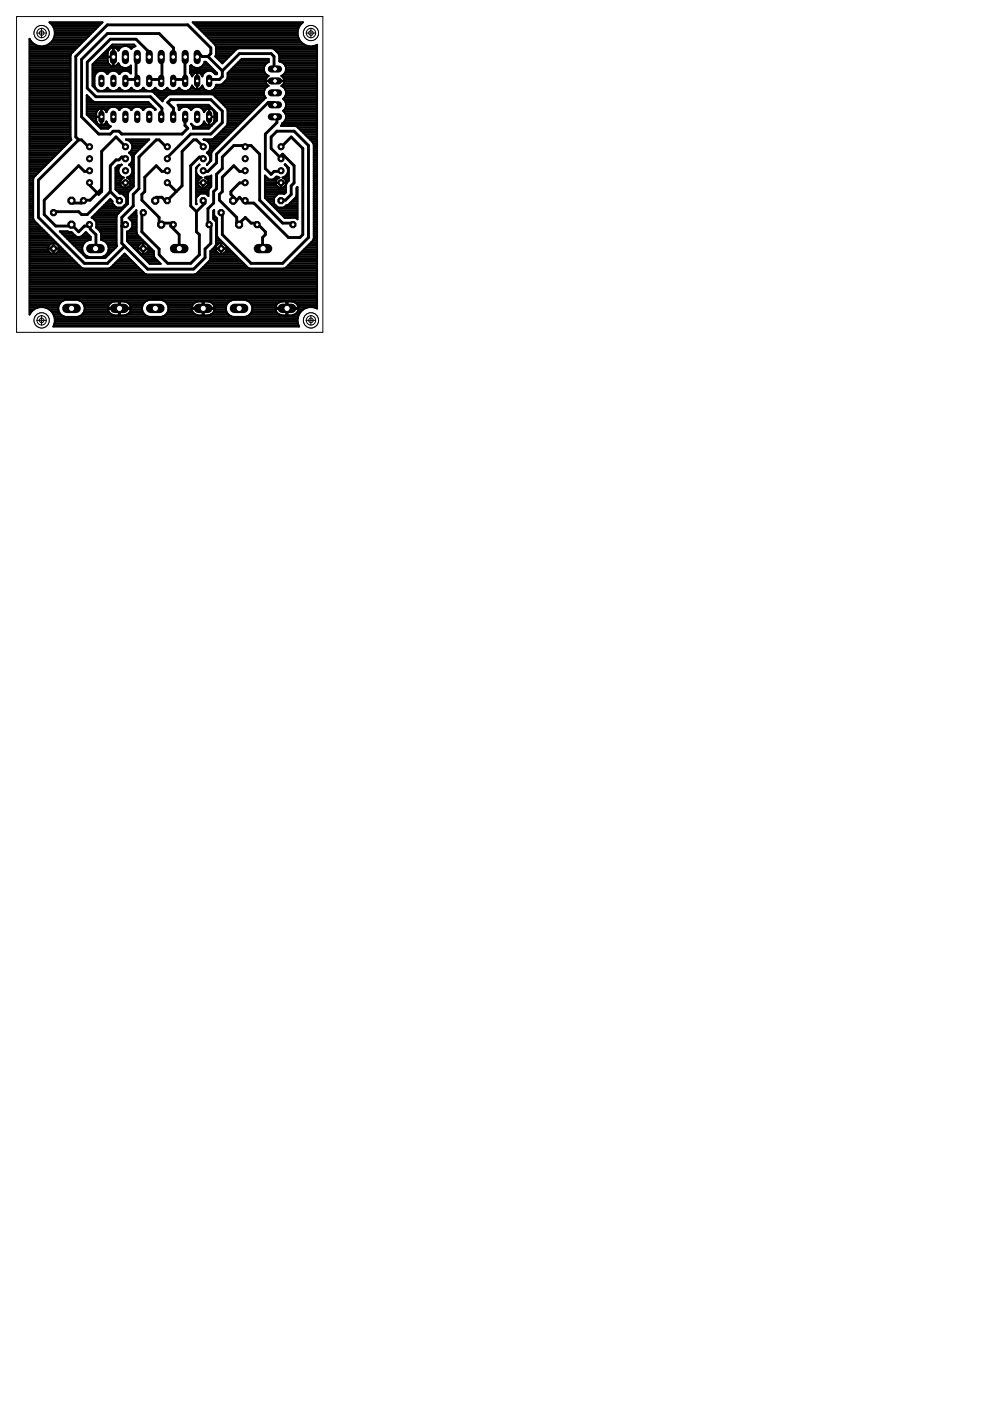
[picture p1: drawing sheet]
<svg xmlns="http://www.w3.org/2000/svg" width="210mm" height="297mm" viewBox="0 0 210 297" stroke-linecap="round" stroke-linejoin="round" font-family="sans-serif">
<g fill="none" stroke="#000" stroke-width=".61">
<path d="M28.9 16.8h-1.9l-.4 .4M28.9 16.8l.2 .4M29.1 12.1l-.2 .5v4.2M31.6 12.1l-.3-.1v-1.2l-2.4-2.5h-5.5l-4.9 4.9v5.5l1.8 1.8h11.6l2.4 2.4v1.9h-.1M34.2 12.1l.1 .5v4.2l-.1 .4-.5-.4h-1.8l-.3 .4M36.7 12.1l.1-1.9-3.1-3.1h-10.9l-5.5 5.5v12.2l3.6 3.6h2.5l.6-.6h1.2l.6 .6h12.8l1.2-1.2-.6-.6 .1-1.8M39.2 16.8h-2.4l-.1 .4M39.2 16.8l.1 .4M39.3 12.1l-.1 4.7M44.1 12l3 3M44.1 12h-1.2l-.6-.6-.6 .6 .1 .1M44.1 12l.6-.6v-1.2l-4.9-4.9h-17l-6.7 6.7v17l.6 .7"/>
<path d="M47.1 15v1.2l-.6 .6h-1.8l-.4 .4M58.3 14.6l-.2-.2v-2.4l-.6-.6h-6.7l-3.7 3.6M16.7 29.7h.6l1.2 1.2 .5 .2M16.7 29.7l-8.6 8.5v7.9l9.8 9.7h4.9l3.6-3.6M19 36.2l-1.1 .1-1.2-1.2-7.3 7.3v3.1l2.4 2.4h3.1l.3-.3 1.5 1.5 1.2-1.2h.6l.5-.3 .1 .9 1.2 1.2-.1 3M26.6 31.1l-2-2.1-3.1 3.1v8.5l-.6 .6-1.8-1.8v-.6l-.1-.1M26.6 33.7l-.2-.4h-.6l-.6 .6h-.6l-1.2 1.2v5.5M35.5 36.2l-1.2 .1-1.2-1.2-2.4 2.5v3l-.6 .6v1.2l3.6 3.7v1.2l.5 .3 .1-.3h1.9l.5 .3-.5 .3 1.8 1.8v3M35.5 31.1l-.6-.2-1.2-1.2h-.6l-3.6 3.6v6.7l-1.2 1.2v2.5l-2.5 2.4v5.5l.6 .6M35.5 38.7l1.9 1.9M36.7 24.8l.1-1.9-1.2-1.2 .6-.6h8.5l2.4 2.5v2.4l-2.4 2.4h-4.3l-4.8 4.9-.1 .4M43.1 31.1l-1.4-1.4h-.7l-2.4 2.4v7.3l-3.1 3.1-.6-.1-.6-.6h-1.2l-.6 .6 .4 .1"/>
<path d="M43.1 33.7l-.2-.4h-.6l-1.9 1.8v8.6l1.3 1.2M52 36.2l-1.2 .1-1.2-1.2-2.5 2.5v3l-.6 .6v1.2l3.7 3.7v1.2l.5 .3 .1-.3 1.2-1.2 1.2 1.2h1.2l.1 .3 .6 .3 1.2 1.2v.6l-.6 .7 .1 2.3M52 38.7l-1.2 .1-1.8 1.8v.6l1.2 1.2M58.3 22.2l-.2-.5h-1.2l-11 11v1.8l-1.8 1.8-1-.1M58.3 24.8h.4v1.2l-2.4 2.4v7.3l1.2 1.3 .6-.7h1.2l.3-.1M59.3 33.3l-1.8-1.8v-2.5l1.2-1.2h3.7l3 3.1v19.5l-5.5 5.4h-6.7l-6.1-6.1v-4.2l-.2-.4M59.3 33.3l.6-.6 2.5 2.4v3.7l-.7 .6v1.8l-1.2 1.2-.9 .1M59.3 33.3l.3 .4M59.6 31.1l2.1-2.1 2.5 2.5v18.2l-.6 .7h-2.4l-7.4-7.3h-1.8v-.6l-.6-.1-.6-.6-.6 .6M21.5 40l-2.4 2.4h-1.2l-.6 .7h-1.8l-.3-.6M23.4 40.6l1.9 1.9M23.4 40.6l-4.9 4.9h-1.2l-.6-.6h-4.9l-.5 .2"/>
<path d="M26.6 47.6l-.2-.3-.6 .6M41.7 44.9v4.2l.6 .6v4.3l-1.9 1.8h-4.8l-1.9-1.8v-1.2l-3.6-3.7v-3.6l.3-.4M43.1 42.5l.4 .6-1.8 1.8M50.2 42.4l-.6 .7-.2-.6M62.1 47.6l-.4-.3h-1.8l-4.8-4.9v-9.7l-1.9-1.8h-1.2v.2l-.6-.2h-1.8l-2.5 2.4v2.4l-1.2 1.3v3l-.6 .6v2.5l-1.2 1.2v3l.6 .6v3.7l-1.2 1.2v1.8l-2.5 2.5h-9.7l-4.9-4.9"/>
</g>
<g fill="none" stroke="#000" stroke-width=".42">
<path d="M6.3 15h8.6M6.3 9.8h10.4M6.3 9.4h1.1M6.3 19.9h8.6M6.3 19.5h8.6M6.3 19.2h8.6M6.3 18.8h8.6M6.3 18.4h8.6M6.3 18.1h8.6M6.3 17.7h8.6M6.3 17.3h8.6M6.3 16.9h8.6"/>
<path d="M6.3 16.6h8.6M6.3 16.2h8.6M6.3 15.8h8.6M6.3 15.4h8.6M6.3 14.7h8.6M6.3 14.3h8.6M6.3 13.9h8.6M6.3 13.5h8.6M6.3 13.2h8.6M6.3 12.8h8.6M6.3 12.4h8.6M6.3 12.1h8.6"/>
<path d="M6.3 11.7h8.7M6.3 11.3h8.9M6.3 10.9h9.2M6.3 10.6h9.6M6.3 10.2h10M6.3 9.1h.6M6.3 8.7h.2M6.3 8.3h.1M8.4 9.8a2.87 2.87 0 0 1-2.1-1.6v58.5a2.82 2.82 0 0 1 3.8-1.3 2.82 2.82 0 0 1 1.2 3.8h52.1a2.82 2.82 0 0 1 .5-3.3 2.82 2.82 0 0 1 3.3-.5v-55.9l-.9 .3M9.2 9.8a2.85 2.85 0 0 0 2.4-2.1 2.85 2.85 0 0 0-1.1-3h11.2l-6.6 6.6-.2 .4v17.6M10.2 9.4h6.8M10.7 9.1h6.7"/>
<path d="M10.7 5h10.8M11.1 8.7h6.7M11.1 5.3h10M11.3 8.3h6.9M11.3 5.7h9.5M11.5 7.9h7M11.5 6.1h8.9M11.6 7.6h7.3M11.6 6.4h8.4M11.6 7.2h7.7M11.6 6.8h8M19.6 15h1.5"/>
<path d="M19.6 18.1h.4M19.6 17.7h.4M19.6 17.3h.4M19.6 16.9h.4M19.6 16.6h.4M19.6 16.2h.4M19.6 15.8h.6M19.6 15.4h.9M19.6 14.7h8.1M19.6 14.3h6.4M19.6 13.9h3.9M19.7 13.5h3.4"/>
<path d="M19.8 18.4h.4M20.1 13.2h2.8M20.2 18.8h.2M20.5 12.8h2.3M20.6 19.2h.3M20.8 12.4h2M21.2 12.1h2.8M21.6 11.7h1.2M21.9 15h1.8M22 11.3h.8M22.1 19.2h1.4M22.4 10.9h.5"/>
<path d="M22.5 15.4h.5M22.6 18.8h.3M22.7 10.6h.4M22.8 15.7a1.5 1.5 0 0 0-1.6-.7 1.5 1.5 0 0 0-1.2 1.2v1.9a1.51 1.51 0 0 0 1.2 1.2 1.51 1.51 0 0 0 1.6-.7 1.49 1.49 0 0 0 2.5 0 1.49 1.49 0 0 0 2.6 0 1.48 1.48 0 0 0 2.5 0M22.8 15.7a1.5 1.5 0 0 1 2.5 0M22.8 15.7h.1M23.1 10.2h.5M23.5 9.8h2.6M23.6 10.2l-.7 .7-.1 1.1h1.3v-1.9l.4 .1M23.9 14.1l-.7-.3a1.61 1.61 0 0 1-.4-1.7h1.3v2a1.14 1.14 0 0 0 1-.7 1.56 1.56 0 0 0 2.6 .5v1.7a1.49 1.49 0 0 0-2.4 .1M23.9 14.1h.1M23.9 10.1l-.3 .1"/>
<path d="M23.9 10.1h.1M24 10.1v4M24 13.9h.1M24 13.5h.1M24 13.2h.1M24 12.8h.1M24 12.4h.1M24 11.7h.1M24 11.3h.1M24 10.9h.1M24 10.6h.1M24 10.2h.1"/>
<path d="M24.4 15h1.8M24.5 10.2h1M24.5 10.2l.6 .5a1.57 1.57 0 0 1 2.8-.3l.3-.4 .5-.2-.3-.4h-4.6l-4.2 4.3v4.5l1.2 1.2h11.3l.4 .2 2 1.9 .1-.4 .9-.9 .4-.2h9l.7 .5M24.6 13.9h.8M24.6 19.2h1.4M25 10.6h.2M25 13.5h.2M25.1 15.4h.5M25.1 18.8h.4M25.3 15.7h.1M26.9 15h.8M27.1 9.8h1.5"/>
<path d="M27.2 19.2h1.3M27.2 14.3h.5M27.6 15.4h.1M27.7 10.2h.3M27.7 18.8h.3M27.7 13.9h.1M29.7 19.2h1.4M30.2 18.8h.3M30.4 18.6h.1M30.4 18.6a1.51 1.51 0 0 0 2.5 0M32.2 19.2h1.4M32.5 19.5h23.5"/>
<path d="M32.7 18.8h.4M32.9 19.9h23.1M32.9 18.6h.1M34.8 19.2h1.4M35.3 18.8h.3M37.3 19.2h1.4M37.8 18.8h.4M39.8 19.2h4M40.3 15h3.7M40.3 15.4h1.2M40.3 14.7h4.9M40.3 14.3h.9"/>
<path d="M40.4 18.8h.9M40.4 13.9h.3M40.6 15.8h.3M40.6 18.4h.3M40.7 16.2l-.4-.7v-1.5l.2-.2a1.58 1.58 0 0 0 1.7 .6 1.58 1.58 0 0 0 1.2-1.3h.2l2.4 2.4v.2h-.4a1.48 1.48 0 0 0-1.5-.7 1.48 1.48 0 0 0-1.2 1.2M40.7 16.2a1.13 1.13 0 0 1 1.1-.8 1.13 1.13 0 0 1 1.1 .8M40.7 16.2h.1M40.9 18.4l-.2-.3a1.49 1.49 0 0 1-1.2 1.2 1.49 1.49 0 0 1-1.5-.7 1.49 1.49 0 0 1-2.5 0 1.5 1.5 0 0 1-2.6 0M41.1 5h22.9M41.4 5.3h22.2M41.8 15.4v3.5M41.8 17.2h.1"/>
<path d="M41.8 18.8h.1M41.8 18.4h.1M41.8 18.1h.1M41.8 17.7h.1M41.8 17.3h.1M41.8 16.9h.1M41.8 16.6h.1M41.8 16.2h.1M41.8 15.8h.1M41.8 15.4h.1M41.8 5.7h21.6M42.1 15.4h1.2"/>
<path d="M42.2 6.1h21M42.3 18.8h.9M42.4 14.3h2.4M42.6 6.4h20.5M42.7 15.8h.3M42.7 18.4h.3M42.9 16.2h.1M42.9 13.9h1.6M42.9 6.8h20.2M43.2 13.5h.9M43.3 7.2h19.8M43.4 13.2h.3"/>
<path d="M43.7 7.6h19.4M44.1 7.9h19.1M44.4 8.3h19M44.7 15h.9M44.8 8.7h18.8M44.9 19.2h11.1M45.2 9.1h18.8M45.4 15.4h.6M45.4 18.8h10.8M45.6 9.4h18.9M45.7 18.4h10.9M45.7 12.1h2.8"/>
<path d="M45.8 9.8h21.4M45.8 11.7h3.1M45.8 18.1h10.9M45.8 11.3h3.5M45.8 10.9h3.8M45.8 10.6h4.2M45.8 10.2h21.4M46.1 12.4h2.1M46.5 12.8h1.3M46.9 13.2h.5M47.3 17.7h9.1M47.6 17.3h8.7"/>
<path d="M48 16.9h8.3M48.2 16.6h8.3M48.3 16.2h8.5M48.3 15.8h8.2M48.3 15.4h7.9M48.7 15h7.3M49.1 14.7h6.9M49.4 14.3h6.6M49.8 13.9h6.3M50.2 13.5h6.2M50.5 13.2h6.4M50.9 12.8h6.1"/>
<path d="M56 14.3l.2-.6 .8-.6v-.6h-5.8l-2.9 3v1l-.2 .4-.9 .9-.4 .2h-1a1.48 1.48 0 0 1-1.4 1.3 1.48 1.48 0 0 1-1.5-1.2 1.12 1.12 0 0 1-.9 .8 1.12 1.12 0 0 1-1.1-.5M56 14.3a1.52 1.52 0 0 0 1 1.8 1.14 1.14 0 0 0-.7 1h2l-2 .1M56.3 17.3l.2 .5 .5 .4a1.56 1.56 0 0 0-.7 2.5l-11.3 11.4-.2 .4v1.6l-.9 .8M56.3 17.2v.1M58.3 10.6h8.9M58.6 10.9h8.6M59 11.3h8.2M59.2 11.7h8M59.2 12.8h8M59.2 12.4h8M59.2 12.1h8M59.7 13.2h7.5"/>
<path d="M59.8 16.2h7.4M59.9 18.1h7.3M60 18.4h7.2M60.1 16.6h7.1M60.1 15.8h7.1M60.2 17.7h7M60.2 13.5h7M60.3 16.9h6.9M60.3 17.2v.1M60.3 17.3l-.2 .5-.5 .4 .8 .6M60.3 17.3h6.9M60.4 18.8a1.56 1.56 0 0 1-.4 2.2l.6 .9v.6"/>
<path d="M60.4 18.8h6.8M60.4 15.4h6.8M60.5 13.9h6.7M60.6 19.2h6.6M60.6 15h6.6M60.6 14.3a1.57 1.57 0 0 1-1 1.8l.5 .4 .2 .6-1.9 .1h1.9M60.6 19.9h6.6M60.6 19.5h6.6M60.6 14.7h6.6M60.6 14.3h6.6M65.6 9.8a2.84 2.84 0 0 1-2.4-2.1 2.84 2.84 0 0 1 1-3h-23.3l4.7 4.8 .2 .4v1.7l-.1 .4 1.4 1.4 3.1-3 .4-.2h7.1a2.25 2.25 0 0 1 1.5 2.8 1.62 1.62 0 0 1 1.4 1.3M6.3 29.7h8.8"/>
<path d="M6.3 39.8h.7M6.3 39.4h.7M6.3 39h.7M6.3 38.7h.7M6.3 38.3h.7M6.3 37.9h.8M6.3 37.5h.9M6.3 37.1h1.3M6.3 36.8h1.7M6.3 36.4h2.1M6.3 36h2.4M6.3 35.6h2.8"/>
<path d="M6.3 35.3h3.2M6.3 34.9h3.5M6.3 34.5h3.9M6.3 34.1h4.3M6.3 33.8h4.7M6.3 33.4h5M6.3 33h5.4M6.3 32.7h5.8M6.3 32.3h6.2M6.3 31.9h6.5M6.3 31.5h6.9M6.3 31.2h7.3"/>
<path d="M6.3 30.8h7.7M6.3 30.4h8.1M6.3 30h8.4M6.3 29.3h8.7M6.3 28.9h8.6M6.3 28.5h8.6M6.3 28.2h8.6M6.3 27.8h8.6M6.3 27.4h8.6M6.3 27h8.6M6.3 26.7h8.6M6.3 26.3h8.6"/>
<path d="M6.3 25.9h8.6M6.3 25.5h8.6M6.3 25.2h8.6M6.3 24.8h8.6M6.3 24.4h8.6M6.3 24h8.6M6.3 23.7h8.6M6.3 23.3h8.6M6.3 22.9h8.6M6.3 22.5h8.6M6.3 22.2h8.6M6.3 21.8h8.6"/>
<path d="M6.3 21.4h8.6M6.3 21h8.6M6.3 20.7h8.6M6.3 20.3h8.6M14.9 29.3l.2 .3M15.1 29.6l-7.9 7.9-.2 .5v8.3l.2 .4 10.1 10.1 .4 .2M18.4 24h2M18.4 23.7h2.1M18.4 23.3h2.3M18.4 22.9h4.8M18.4 22.5h14M18.4 22.2h13.6"/>
<path d="M18.4 21.8h13.2M18.4 21.4h1.3M18.4 21h.9M18.4 20.7h.5M18.4 20.3h.1M18.5 24.4h1.9M18.9 24.8h1.5M19.3 25.2h1.1M19.6 25.5h.8M20 25.9h.5M20.4 24.8h1.1M20.4 25.5l.4 .8"/>
<path d="M20.4 26.3h.4M20.8 26.3a1.17 1.17 0 0 0 1.4 0M20.8 26.7h2.4M21.1 27h2.1M21.5 23v3.5M21.5 26.3h.1M21.5 25.9h.1M21.5 25.5h.1M21.5 25.2h.1M21.5 24.8h.1M21.5 24.4h.1M21.5 24h.1"/>
<path d="M21.5 23.7h.1M21.5 23.3h.1M22.2 26.3h.6M22.3 23.3h.5M22.5 25.9h.1M22.5 23.7h.1M22.8 23.3l-.2 .5a1.11 1.11 0 0 0-1.2-.8 1.11 1.11 0 0 0-1 1v1.5M22.8 23.3a1.51 1.51 0 0 1 2.5 0M22.8 26.3l-.2-.6-.4 .6M24.5 39.8h1.6M24.5 39.4h1.2M24.5 39h1"/>
<path d="M24.5 38.7h1M24.5 38.3h1.1M24.5 37.9h1.3M24.5 37.5h1.4M24.5 37.1h.9M24.5 36.8h.7M24.5 36.4h.6M24.5 36h.6M24.5 35.6h.7M24.8 35.3h.6M24.9 22.9h.8M25.3 23.3h.1"/>
<path d="M25.3 23.3a1.51 1.51 0 0 1 2.5 0M25.5 38.7h2.2M25.5 38.7v.3M25.5 39l.2 .5 .4 .3M25.7 34.9a1.5 1.5 0 0 0-.6 1.6 1.5 1.5 0 0 0 1.2 1.2l-.5 .2M25.7 34.9h.1M25.7 34.9l-.6 .1-.6 .6v4.6l.9 .9h.5l.9 .8v1.3M25.8 37.9l-.3 .8M26.1 39.8h.9M26.6 38.7v1.2M26.6 39.8h.1M26.6 39.4h.1"/>
<path d="M26.6 39h.1M26.9 29.7l.5 .2 .4 .4 .2 .5M27 39.8h1.1M27.2 37.5h1.2M27.3 37.9l.4 .8M27.3 37.9h1.1M27.4 32.4a1.51 1.51 0 0 1 0 2.5M27.4 34.9a1.49 1.49 0 0 1 .7 1.6 1.49 1.49 0 0 1-1.2 1.2l.4 .2M27.4 32.4h.1M27.4 34.9h1M27.5 22.9h.7M27.5 39.4h.9"/>
<path d="M27.5 32.3h1.4M27.6 30h3.6M27.6 38.3h.8M27.6 32.7h.9M27.7 39l-.3 .5-.4 .3M27.7 39h.7M27.7 38.7v.3M27.7 38.7h.7M27.7 37.1h.7M27.7 35.3h.7M27.8 34.5h.6M27.8 23.3h.1"/>
<path d="M27.9 31.9h1.4M27.9 23.3a1.49 1.49 0 0 1 2.5 0M27.9 30.4h2.9M27.9 33h.5M27.9 36.8h.5M27.9 35.6h.5M28 34.1h.4M28 31.5h1.7M28 30.8h2.4M28 30.8v.6l-.2 .6-.4 .4M28 36.4h.4M28 36h.4"/>
<path d="M28 33.8h.4M28 33.4h.4M28 31.2h2M28.5 32.7l-.1 .4v6.4l-1.1 1.1-.2 .4v2.2l-2.2 2.3-.2 .4v5.9l.1 .4-2.5 2.5h-3.9l-5.7-5.7 2.5 .2 .8 .9 .4 .1M30 22.9h.8M30.4 23.3h.1M30.4 23.3a1.51 1.51 0 0 1 2.5 0M31.5 29.7l-4.8-.2h4.9l-3.1 3.2M32.5 22.9h.2M32.9 23.3h.1M32.9 23.3l.1-.1-1.5-1.6h-11.4l-.4-.1-1.3-1.3v4.1l3 3h1.5l.6-.5-.7-.5M33.3 20.3h2.1"/>
<path d="M33.7 20.7h1.3M34 21h.7M34.4 21.4h.1M37.8 22.5h6.7M37.9 22.9h.5M38 23.3l-.3-1.1h6.5l1.8 1.8v1.5M38 23.3h.1M38 23.3a1.51 1.51 0 0 1 2.5 0M40.2 22.9h.7M40.5 26.3h.1M40.5 23.3h.1M40.5 26.3l.5 .4"/>
<path d="M40.6 23.3a1.51 1.51 0 0 1 2.5 0M40.8 26.7h.2M40.9 27h3.6M41.6 39.8h1M41.6 39.4h.6M41.6 39h.4M41.6 38.7h.4M41.6 38.3h.5M41.6 37.9h.7M41.6 37.5h.8M41.6 37.1h.3M41.6 36.8h.1"/>
<path d="M41.6 36.4h.1M41.6 36h.1M41.6 35.6h.1M41.9 35.3h.1M42 38.7h2.2M42 38.7a1.14 1.14 0 0 0 1.5 1.1M42.2 34.9a1.49 1.49 0 0 0-.6 1.6 1.49 1.49 0 0 0 1.2 1.2l-.4 .2M42.2 34.9h.1M42.2 34.9l-.6 .7 .1 7.7-.1-.1M42.4 37.9l-.4 .8M42.7 26.7h2.2M42.7 22.9h2.2"/>
<path d="M43 26.3h.6M43.1 23.3l.2 .5a1.13 1.13 0 0 1 1.2-.8 1.13 1.13 0 0 1 1 1v1.5M43.1 26.3l.2-.6 .3 .6M43.1 26.3a1.48 1.48 0 0 1-2.1 .4M43.1 23.3h.5M43.1 38.7v1.2M43.1 39.8h.1M43.1 39.4h.1M43.1 39h.1M43.2 25.9h.1M43.2 23.7h.1M43.4 29.7a1.48 1.48 0 0 1 1.2 1.1 1.48 1.48 0 0 1-.7 1.6"/>
<path d="M43.5 39.8h1.1M43.6 26.3l.7 .2 .8-.2M43.7 37.5h1.1M43.8 37.9h1M43.9 32.4a1.47 1.47 0 0 1 0 2.5M43.9 32.4h.1M43.9 34.9v.1M43.9 34.9h.1M44 39.4h.8M44 32.3h.9M44.1 30h2.9M44.1 38.3h.7"/>
<path d="M44.2 39h.6M44.2 32.7h.6M44.2 38.7l-.2-.6-.6-.4 1.4-.5v2.3l-.6 .9v1.2l-.5-.5h-1.2l-.9 .8v1.3M44.2 38.7l-.2 .6-.5 .5M44.2 38.7h.6M44.3 34.5h.1M44.3 23v3.5M44.3 24.8h1.2M44.3 31.9h.8M44.3 26.3h.1M44.3 25.9h.1M44.3 25.5h.1"/>
<path d="M44.3 25.2h.1M44.3 24.8h.1M44.3 24.4h.1M44.3 24h.1M44.3 23.7h.1M44.3 23.3h.1M44.4 30.4h2.2M44.4 33h.4M44.5 34.1h.2M44.5 31.5h1M44.5 30.8h1.7M44.6 33.8h.2"/>
<path d="M44.6 33.4h.2M44.6 31.2h1.3M45.1 26.3h.2M45.1 23.3h.2M45.4 25.9h.2M45.4 23.7h.3M45.4 29.3h2.4M45.4 20.3h10.7M45.5 25.5l-.4 .8M45.5 25.5h.5M45.5 25.2h.5M45.5 24.8h.5"/>
<path d="M45.5 24.4h.5M45.5 24h.5M45.6 29.1l-.7 .4h-1.8l4.3 .2M45.6 20.5h.1M45.6 29.1h.1M45.6 20.5l2.2 2.1M45.8 28.9h2.3M45.8 20.7h10.5M46 25.5l-1.8 1.8h-3.3l-.1-.7-.3-.3M46.2 28.5h2.3M46.2 21h9.8M46.5 28.2h2.4"/>
<path d="M46.6 21.4h9M46.9 27.8h2.4M46.9 21.8h8.3M47.3 27.4h2.3M47.3 22.2h7.6M47.7 27h2.3M47.7 22.5h6.8M47.8 22.6h.1M47.8 22.6l.3 .3M48 26.7h2.4M48.1 22.9h6M48.1 22.9l.2 .4v2.9l-.2 .4-2.5 2.5"/>
<path d="M48.2 26.3h2.5M48.2 23.3h5.5M48.3 25.9h2.8M48.3 25.5h3.2M48.3 25.2h3.6M48.3 24.8h3.9M48.3 24.4h4.3M48.3 24h4.7M48.3 23.7h5.1M56.2 39.8h2.9M56.2 39.4h2.5M56.2 39h2.3"/>
<path d="M56.2 38.7h2.3M56.2 38.3h2.3M56.2 37.9h.7M56.2 37.5h.3M56.9 37.9l-.7-.7v4.8l4.2 4.2 2.3-.1 .4 .4v-6.9l-.2 .3v1.5a5.7 5.7 0 0 1-2.2 2.2l-.5 .4h-1.2l-.9-.8M56.9 37.9l.4 .2 .8-.2M58.1 37.9h.7M58.5 38.7h2.2M58.5 38.7v.3M58.5 39l.2 .5 .4 .3M58.5 37.5h.4M58.8 37.9l-.3 .8"/>
<path d="M58.8 37.9l.5-.2-.7-.2-.5 .4M59.1 39.8h.9M59.6 38.7v1.2M59.6 39.8h.1M59.6 39.4h.1M59.6 39h.1M59.6 26.7h7.6M59.8 26.3h7.4M59.8 26.2l-.2 .5h3l.4 .2 3.4 3.3 .1 .4v20l-.1 .4M59.8 26.2h.1M60 39.8h.6M60.1 21h7.1"/>
<path d="M60.2 25.9h7M60.2 23.7h7M60.2 37.5h1M60.2 23.3h7M60.3 37.9l.4 .8M60.3 37.9h.9M60.3 20.7h6.9M60.4 34.9l.8 .7v2.7l-.6 .9v1.6l-.3 .3h-1.3l-.9 .8v1.3M60.4 34.9h-.1a1.48 1.48 0 0 1 .8 1.6 1.48 1.48 0 0 1-1.2 1.2l.4 .2M60.4 34.9h.2M60.4 21.4h6.8M60.5 25.5h6.7"/>
<path d="M60.5 24h6.7M60.5 39.4h.1M60.5 22.9h6.7M60.5 20.3h6.7M60.6 38.3h.6M60.6 21.8h6.6M60.6 25.2h6.6M60.6 24.4h6.6M60.6 22.5l-.2 .6-.4 .4a1.57 1.57 0 0 1-.2 2.7M60.6 39h.1M60.6 24.8h6.6M60.6 22.5h6.6"/>
<path d="M60.6 22.2h6.6M60.7 39l-.3 .5-.4 .3M60.7 38.7v.3M60.7 38.7h.2M60.7 37.1h.5M60.7 35.3h.2M60.9 36.8h.3M60.9 35.6h.3M61 36.4h.2M61 36h.2M63 39.8h.1M63.2 27h4"/>
<path d="M63.5 27.4h3.7M63.9 27.8h3.3M64.3 28.2h2.9M64.7 28.5h2.5M65 28.9h2.2M65.4 29.3h1.8M65.8 29.7h1.4M66.1 30h1.1M66.4 30.4h.8M66.5 39.8h.7M66.5 39.4h.7M66.5 39h.7"/>
<path d="M66.5 38.7h.7M66.5 38.3h.7M66.5 37.9h.7M66.5 37.5h.7M66.5 37.1h.7M66.5 36.8h.7M66.5 36.4h.7M66.5 36h.7M66.5 35.6h.7M66.5 35.3h.7M66.5 34.9h.7M66.5 34.5h.7"/>
<path d="M66.5 34.1h.7M66.5 33.8h.7M66.5 33.4h.7M66.5 33h.7M66.5 32.7h.7M66.5 32.3h.7M66.5 31.9h.7M66.5 31.5h.7M66.5 31.2h.7M66.5 30.8h.7M6.3 50.2h4.4M6.3 57h23.3"/>
<path d="M6.3 60h60.9M6.3 59.6h60.9M6.3 59.2h60.9M6.3 58.9h60.9M6.3 58.5h60.9M6.3 58.1h24.6M6.3 57.7h24.1M6.3 57.4h23.7M6.3 56.6h10.8M6.3 56.2h10.4M6.3 55.9h10M6.3 55.5h9.7"/>
<path d="M6.3 55.1h9.3M6.3 54.7h8.9M6.3 54.4h8.5M6.3 54h8.2M6.3 53.6h4.4M6.3 53.2h4M6.3 52.9h3.9M6.3 52.5h3.9M6.3 52.1h4.1M6.3 51.8h4.4M6.3 51.4h5.6M6.3 51h5.2"/>
<path d="M6.3 50.6h4.8M6.3 49.9h4.1M6.3 49.5h3.7M6.3 49.1h3.3M6.3 48.7h2.9M6.3 48.4h2.5M6.3 48h2.2M6.3 47.6h1.8M6.3 47.2h1.4M6.3 46.9h1M6.3 46.5h.8M6.3 46.1h.7"/>
<path d="M6.3 45.8h.7M6.3 45.4h.7M6.3 45h.7M6.3 44.6h.7M6.3 44.3h.7M6.3 43.9h.7M6.3 43.5h.7M6.3 43.1h.7M6.3 42.8h.7M6.3 42.4h.7M6.3 42h.7M6.3 41.6h.7"/>
<path d="M6.3 41.3h.7M6.3 40.9h.7M6.3 40.5h.7M6.3 40.1h.7M10.2 52.7h2.3M11.3 51.6v2.2M11.3 53.6h.1M11.3 53.2h.1M11.3 52.9h.1M11.3 52.5h.1M11.3 52.1h.1M11.3 51.8h.1"/>
<path d="M12 51.8h.2M12 53.6h2.1M12.4 52.1h.2M12.4 53.2h1.3M12.5 52.9h.8M12.5 52.5h.5M12.8 49.1h1.6M13.1 49.5h2.4M13.5 49.9h2.3M13.9 50.2h5.3M14.2 50.6h5M14.6 51h4"/>
<path d="M15 51.4h3M15.4 51.8h2.3M15.7 52.1h1.8M16.1 52.5h1.3M16.5 52.9h.9M16.9 53.2h.6M17.3 53.6h.4M17.5 49.9h1.4M17.6 54h.4M17.9 49.5h.6M18 54.4h.6M19.5 46.1h5.2"/>
<path d="M19.8 45.8h4.9M19.9 46.5h4.8M20.2 45.4h4.8M20.3 46.9h4.4M20.4 48.3l.9 .8M20.4 48.2v.1M20.4 48h4.3M20.4 47.6h4.3M20.4 47.2h4.3M20.5 48.4h4.2M20.6 45h4.7M20.9 48.7h3.8"/>
<path d="M20.9 44.6h4.8M21.3 49.1l.1 .4M21.3 49.1h3.4M21.3 44.3h4.8M21.4 49.5v1.4a1.83 1.83 0 0 1 1.7 1.7 1.83 1.83 0 0 1-1.5 1.9h-2.7a1.83 1.83 0 0 1-1.5-2 1.83 1.83 0 0 1 1.8-1.6v-.7l-1-1-.9 .9-.4 .1M21.4 50.2h3.3M21.4 50.6h3.3M21.4 49.9h3.3M21.4 49.5h3.3M21.7 43.9h2.9M21.8 51h2.9M21.9 54.4h.8"/>
<path d="M22.1 43.5h2.1M22.4 51.4h2.3M22.4 43.1h1.4M22.5 54h.6M22.8 51.8h1.9M22.8 53.6h.6M22.8 42.8h1M22.9 52.1h1.9M22.9 53.2h.9M23 52.9h1.2M23 52.5h1.5M23.2 42.4h.4"/>
<path d="M23.6 56.6h5.7M23.8 43.2l.9 .8h1.2l.9-.8M23.8 43.2v-.5l-.4-.5-4 3.9 1 .9v1.2M24 56.2h4.9M24.3 55.9h4.2M24.5 40.1h3.2M24.7 55.5h3.5M24.8 40.5h2.6M25.1 55.1h2.7M25.2 40.9h2M25.4 54.7h2M25.8 54.4h1.2"/>
<path d="M26.1 43.9h.4M26.1 41.3h1M26.2 54h.4M26.4 43.5h.4M26.5 41.6h.6M26.8 43.1h.3M26.8 42.8h.3M26.8 42.4h.3M26.8 42h.3M26.9 50.2h2.7M26.9 51h3.5M26.9 50.6h3.1"/>
<path d="M26.9 49.9h2.3M26.9 49.5h2.1M26.9 49.1h2.1M27.2 51.4h3.5M27.3 46.2l1.6-1.6 .1 4.8 .1 .4 3.5 3.5v.9l.2 .5 1.3 1.2h-2.4l-4.8-4.8v-2h.3l.8-.9v-1.2zM27.4 51.6h.1M27.4 46.1h1.6M27.5 48.7h1.5M27.5 46.5h1.5M27.6 51.8h2.2M27.7 45.8h1.3M27.9 48.4h1.1"/>
<path d="M27.9 46.9h1.1M27.9 52.1h1.5M28 48h1M28 47.6h1M28 47.2h1M28.1 45.4h.8M28.3 52.5h1M28.5 45h.4M28.7 52.9h.6M28.9 44.6h.1M29.1 53.2h.3M29.3 52.7h2.2"/>
<path d="M29.4 53.6h.3M29.8 54h2.8M30.2 54.4h2.5M30.4 57.7h.1M30.4 51.6v2.2M30.4 53.6h.1M30.4 53.2h.1M30.4 52.9h.1M30.4 52.5h.1M30.4 52.1h.1M30.4 51.8h.1M30.6 54.7h2.3"/>
<path d="M30.9 55.1h2.4M31 51.8h.1M31.1 53.6h1.5M31.3 55.5h2.3M31.4 52.1h.1M31.4 53.2h1.2M31.5 52.9h.7M31.5 52.5h.4M31.7 55.9h2.3M41.4 58.1h25.8M41.6 43.1h.1M41.6 42.8h.1"/>
<path d="M41.6 42.4h.1M41.6 42h.1M41.6 41.6h.3M41.6 41.3h.7M41.6 40.9h2.6M41.6 40.5h2.6M41.6 40.1h2.7M42 57.7h25.2M42.3 57.4h24.9M42.7 57h24.5M43.1 56.6h9.3M43.5 56.2h8.5"/>
<path d="M43.8 55.9h7.9M43.9 41.3h.3M44.2 55.5h7.1M44.5 55.1h6.4M44.6 54.7h5.9M44.6 54.4h5.6M44.6 54h5.2M44.6 53.6h1.6M44.6 53.2h1.2M45 52.9h.8M45.2 46.1h.6M45.2 45.8h.3"/>
<path d="M45.2 45.4h.2M45.2 45h.2M45.3 44.6h.1M45.3 46.5h.7M45.4 52.5h.4M45.7 52.1h.2M45.7 46.9h.3M45.8 52.7h2.2M45.8 50.2h.3M45.8 51.8h.4M45.8 51.4h1.4M45.8 51h1"/>
<path d="M45.8 50.6h.6M45.8 49.9h.2M45.8 49.5h.2M45.8 49.1h.2M45.8 48.7h.2M45.8 48.4h.2M45.8 47.6h.2M45.8 47.2h.2M45.8 48v-1l-.6-.6v-1.7l.2-.2v1.2l.6 .6v3.7l.2 .4 6.4 6.4 .4 .2M45.8 48v3.8l-.2 .4-1 1.1v1.5l-.2 .5-2.7 2.7-.4 .2h-10.2l-.4-.2-4.3-4.2-3 3-.4 .2M45.8 48h.2M46.9 51.6v2.2"/>
<path d="M46.9 53.6h.1M46.9 53.2h.1M46.9 52.9h.1M46.9 52.5h.1M46.9 52.1h.1M46.9 51.8h.1M47.3 51.6h-.9l-.6 .6v.9l.6 .7h.9l.7-.7v-.9M47.5 51.8h.1M47.5 53.6h1.9M47.9 52.1h.1M47.9 53.2h1.1M48 52.9h.7"/>
<path d="M48 52.5h.3M56.2 41.6h2.2M56.2 41.3h2.6M56.2 40.9h4.3M56.2 40.5h4.4M56.2 40.1h4.4M56.2 42h1.9M56.6 42.4h1.5M57 42.8h1.1M57.3 43.1h.8M57.7 43.5h.8M58.1 43.9h.7"/>
<path d="M58.4 44.3h4.7M58.8 44.6h4.3M59.2 45h3.9M59.6 45.4h3.5M59.9 45.8h3.2M60.3 43.9h2.8M60.3 46.1h2.8M60.7 56.6h6.5M60.9 43.5h2.2M61.1 56.2h6.1M61.4 43.1h1.7M61.5 55.9h5.7"/>
<path d="M61.8 42.8h1.3M61.8 55.5h5.4M62.2 42.4h.9M62.2 55.1h5M62.5 42h.6M62.6 54.7h4.6M62.8 41.6h.3M62.9 41.3h.2M62.9 40.9h.2M62.9 40.5h.2M62.9 40.1h.2M63 54.4h4.2"/>
<path d="M63.4 54h3.8M63.7 53.6h3.5M64.1 53.2h3.1M64.5 52.9h2.7M64.9 52.5h2.3M65.2 52.1h2M65.6 51.8h1.6M66 51.4h1.2M66.4 51l-5.8 5.8-.4 .2M66.4 51h.8M66.5 50.6h.7M66.5 50.2h.7"/>
<path d="M66.5 49.9h.7M66.5 49.5h.7M66.5 49.1h.7M66.5 48.7h.7M66.5 48.4h.7M66.5 48h.7M66.5 47.6h.7M66.5 47.2h.7M66.5 46.9h.7M66.5 46.5h.7M66.5 46.1h.7M66.5 45.8h.7"/>
<path d="M66.5 45.4h.7M66.5 45h.7M66.5 44.6h.7M66.5 44.3h.7M66.5 43.9h.7M66.5 43.5h.7M66.5 43.1h.7M66.5 42.8h.7M66.5 42.4h.7M66.5 42h.7M66.5 41.6h.7M66.5 41.3h.7"/>
<path d="M66.5 40.9h.7M66.5 40.5h.7M66.5 40.1h.7M6.3 66.3h.2M6.3 66h.5M6.3 65.6h.9M6.3 65.2h1.7M6.3 64.9h6.1M6.3 64.5h6.3M6.3 64.1h6.6M6.3 63.7h7.2M6.3 63.4h60.9"/>
<path d="M6.3 63h60.9M6.3 62.6h60.9M6.3 62.2h60.9M6.3 61.8h60.9M6.3 61.5h60.9M6.3 61.1h60.9M6.3 60.7h60.9M6.3 60.3h60.9M9.6 65.2h2.8M10.4 65.6h2M10.8 66h1.7M11.2 66.3h1.4"/>
<path d="M11.4 66.7h1.6M11.5 69h51.8M11.5 67.1h2.1M11.6 68.6h51.6M11.6 67.5h51.5M11.6 68.2h51.5M11.6 67.8h51.5M12.6 64.4l.5-.5 .7-.3h2.7a1.83 1.83 0 0 1 1.5 1.8 1.83 1.83 0 0 1-1.5 1.8h-2.7a1.84 1.84 0 0 1-1.2-2.8zM16.7 67.1h14.6M16.8 63.7h14.4M17.4 66.7h6.3M17.4 64.1h6.3"/>
<path d="M17.7 66.3h5.5M17.7 64.5h5.5M17.8 66h5.2M17.9 64.9h5.1M17.9 65.6h5M17.9 65.2h5M23.2 66.3l.2 .2a2.17 2.17 0 0 0 1.8 .3v-2.9a2.08 2.08 0 0 0-1.6 .3 1.31 1.31 0 0 0-.7 1.1h4.8a1.45 1.45 0 0 0-1.3-1.4h-1v2.9l1.5-.1M23.2 66.3l-.3-.8h4.8l-.3 .8M25.2 66.7h.2M25.2 66.3h.2M25.2 66h.2M25.2 65.6h.2"/>
<path d="M25.2 65.2h.2M25.2 64.9h.2M25.2 64.5h.2M25.2 64.1h.2M26.9 66.7h3.8M27 64.1h3.7M27.4 66.3h3M27.4 66.3l-.5 .4M27.4 64.5h3M27.6 66h2.6M27.6 64.9h2.6M27.7 65.6h2.4"/>
<path d="M27.7 65.2h2.4M30.4 64.4l.5-.5 .7-.3h2.7a1.83 1.83 0 0 1 1.4 1.8 1.83 1.83 0 0 1-1.4 1.8h-2.7a1.83 1.83 0 0 1-1.2-2.8zM34.5 67.1h14.6M34.6 63.7h14.4M35.1 66.7h6.4M35.2 64.1h6.2M35.5 66.3h5.5M35.5 64.5h5.5M35.6 66h5.2M35.6 64.9h5.1M35.7 65.6h5M35.7 65.2h4.9"/>
<path d="M41 66.3l-.4-.8h4.9l-.3 .8M41 64.5l.3-.3a2.08 2.08 0 0 1 1.6-.3v2.9a2.07 2.07 0 0 1-1.9-.5M41 64.5l-.4 .8h4.9a1.45 1.45 0 0 0-1.3-1.4h-1v2.9a2.07 2.07 0 0 0 2-.5M42.9 66.7h.3M42.9 66.3h.3M42.9 66h.3M42.9 65.6h.3M42.9 65.2h.3M42.9 64.9h.3M42.9 64.5h.3M42.9 64.1h.3M44.6 66.7h3.9"/>
<path d="M44.7 64.1h3.7M45.1 66.3h3.1M45.2 64.5h2.9M45.4 66h2.6M45.4 64.9h2.6M45.5 65.6h2.4M45.5 65.2h2.4M48.2 64.4l.5-.5 .6-.3h2.7a1.83 1.83 0 0 1 1.5 1.8 1.83 1.83 0 0 1-1.5 1.8h-2.7a1.84 1.84 0 0 1-1.1-2.8zM52.3 67.1h10.9M52.4 63.7h14.8M52.9 66.7h6.4M52.9 64.1h6.3"/>
<path d="M53.2 66.3h5.6M53.3 64.5h5.4M53.4 66h5.1M53.4 64.9h5.1M53.5 65.6h4.9M53.5 65.2h4.9M58.7 64.5l.4-.3a2.06 2.06 0 0 1 1.6-.3v2.9l-1.4-.1M58.7 64.5l-.3 .8h4.9a1.41 1.41 0 0 0-1.4-1.4h-.9v2.9a2.07 2.07 0 0 0 1.9-.5M60.7 66.7h.3M60.7 66.3h.3M60.7 66h.3M60.7 65.6h.3"/>
<path d="M60.7 65.2h.3M60.7 64.9h.3M60.7 64.5h.3M60.7 64.1h.3M62.4 66.7h1M62.5 64.1h4.7M62.9 66.3h.7M62.9 66.3l.4-.8h-4.9l.3 .8 .6 .4M62.9 64.5h4.3M63.2 66h.7M63.2 64.9h4M63.3 65.6h1"/>
<path d="M63.3 65.2h1.8M66.7 65.2h.5"/>
<circle cx="11.3" cy="52.7" r="1.21"/>
<circle cx="30.4" cy="52.7" r="1.2"/>
</g>
<path d="M44.3 24.1v1.3" fill="none" stroke="#000" stroke-width="1.3"/>
<circle cx="44.4" cy="24.8" r=".4" fill="#fff" stroke="#000" stroke-width=".21"/>
<path d="M41.8 24.1v1.3" fill="none" stroke="#000" stroke-width="1.3"/>
<circle cx="41.8" cy="24.8" r=".4" fill="#fff" stroke="#000" stroke-width=".21"/>
<path d="M29.1 24.1v1.3" fill="none" stroke="#000" stroke-width="1.3"/>
<circle cx="29.1" cy="24.8" r=".4" fill="#fff" stroke="#000" stroke-width=".21"/>
<path d="M26.6 24.1v1.3" fill="none" stroke="#000" stroke-width="1.3"/>
<circle cx="26.6" cy="24.8" r=".4" fill="#fff" stroke="#000" stroke-width=".21"/>
<path d="M39.3 24.1v1.3" fill="none" stroke="#000" stroke-width="1.3"/>
<circle cx="39.3" cy="24.8" r=".4" fill="#fff" stroke="#000" stroke-width=".21"/>
<path d="M36.7 24.1v1.3" fill="none" stroke="#000" stroke-width="1.3"/>
<circle cx="36.7" cy="24.8" r=".4" fill="#fff" stroke="#000" stroke-width=".21"/>
<path d="M31.6 24.1v1.3" fill="none" stroke="#000" stroke-width="1.3"/>
<circle cx="31.7" cy="24.8" r=".4" fill="#fff" stroke="#000" stroke-width=".21"/>
<path d="M34.2 24.1v1.3" fill="none" stroke="#000" stroke-width="1.3"/>
<circle cx="34.2" cy="24.8" r=".4" fill="#fff" stroke="#000" stroke-width=".21"/>
<path d="M24 24.1v1.3" fill="none" stroke="#000" stroke-width="1.3"/>
<circle cx="24.1" cy="24.8" r=".4" fill="#fff" stroke="#000" stroke-width=".21"/>
<path d="M21.5 24.1v1.3" fill="none" stroke="#000" stroke-width="1.3"/>
<circle cx="21.5" cy="24.8" r=".4" fill="#fff" stroke="#000" stroke-width=".21"/>
<path d="M21.5 16.5v1.3" fill="none" stroke="#000" stroke-width="1.3"/>
<circle cx="21.5" cy="17.2" r=".4" fill="#fff" stroke="#000" stroke-width=".21"/>
<path d="M24 16.5v1.3" fill="none" stroke="#000" stroke-width="1.3"/>
<circle cx="24.1" cy="17.2" r=".4" fill="#fff" stroke="#000" stroke-width=".21"/>
<path d="M26.6 16.5v1.3" fill="none" stroke="#000" stroke-width="1.3"/>
<circle cx="26.6" cy="17.2" r=".4" fill="#fff" stroke="#000" stroke-width=".21"/>
<path d="M29.1 16.5v1.3" fill="none" stroke="#000" stroke-width="1.3"/>
<circle cx="29.1" cy="17.2" r=".4" fill="#fff" stroke="#000" stroke-width=".21"/>
<path d="M31.6 16.5v1.3" fill="none" stroke="#000" stroke-width="1.3"/>
<circle cx="31.7" cy="17.2" r=".4" fill="#fff" stroke="#000" stroke-width=".21"/>
<path d="M34.2 16.5v1.3" fill="none" stroke="#000" stroke-width="1.3"/>
<circle cx="34.2" cy="17.2" r=".4" fill="#fff" stroke="#000" stroke-width=".21"/>
<path d="M36.7 16.5v1.3" fill="none" stroke="#000" stroke-width="1.3"/>
<circle cx="36.7" cy="17.2" r=".4" fill="#fff" stroke="#000" stroke-width=".21"/>
<path d="M39.3 16.5v1.3" fill="none" stroke="#000" stroke-width="1.3"/>
<circle cx="39.3" cy="17.2" r=".4" fill="#fff" stroke="#000" stroke-width=".21"/>
<path d="M41.8 16.5v1.3" fill="none" stroke="#000" stroke-width="1.3"/>
<circle cx="41.8" cy="17.2" r=".4" fill="#fff" stroke="#000" stroke-width=".21"/>
<path d="M44.3 16.5v1.3" fill="none" stroke="#000" stroke-width="1.3"/>
<circle cx="44.4" cy="17.2" r=".4" fill="#fff" stroke="#000" stroke-width=".21"/>
<circle cx="43.1" cy="31.1" r=".66" fill="#000" stroke="#000" stroke-width=".21"/>
<circle cx="43.1" cy="31.1" r=".4" fill="#fff" stroke="#000" stroke-width=".21"/>
<circle cx="43.1" cy="33.7" r=".66" fill="#000" stroke="#000" stroke-width=".21"/>
<circle cx="43.1" cy="33.7" r=".4" fill="#fff" stroke="#000" stroke-width=".21"/>
<circle cx="35.5" cy="33.7" r=".66" fill="#000" stroke="#000" stroke-width=".21"/>
<circle cx="35.5" cy="33.7" r=".4" fill="#fff" stroke="#000" stroke-width=".21"/>
<circle cx="35.5" cy="31.1" r=".66" fill="#000" stroke="#000" stroke-width=".21"/>
<circle cx="35.5" cy="31.1" r=".4" fill="#fff" stroke="#000" stroke-width=".21"/>
<circle cx="43.1" cy="36.2" r=".66" fill="#000" stroke="#000" stroke-width=".21"/>
<circle cx="43.1" cy="36.2" r=".4" fill="#fff" stroke="#000" stroke-width=".21"/>
<circle cx="43.1" cy="38.7" r=".66" fill="#000" stroke="#000" stroke-width=".21"/>
<circle cx="43.1" cy="38.7" r=".4" fill="#fff" stroke="#000" stroke-width=".21"/>
<circle cx="35.5" cy="36.2" r=".66" fill="#000" stroke="#000" stroke-width=".21"/>
<circle cx="35.5" cy="36.2" r=".4" fill="#fff" stroke="#000" stroke-width=".21"/>
<circle cx="35.5" cy="38.7" r=".66" fill="#000" stroke="#000" stroke-width=".21"/>
<circle cx="35.5" cy="38.7" r=".4" fill="#fff" stroke="#000" stroke-width=".21"/>
<circle cx="26.6" cy="31.1" r=".66" fill="#000" stroke="#000" stroke-width=".21"/>
<circle cx="26.6" cy="31.1" r=".4" fill="#fff" stroke="#000" stroke-width=".21"/>
<circle cx="26.6" cy="33.7" r=".66" fill="#000" stroke="#000" stroke-width=".21"/>
<circle cx="26.6" cy="33.7" r=".4" fill="#fff" stroke="#000" stroke-width=".21"/>
<circle cx="19" cy="33.7" r=".66" fill="#000" stroke="#000" stroke-width=".21"/>
<circle cx="19" cy="33.7" r=".4" fill="#fff" stroke="#000" stroke-width=".21"/>
<circle cx="19" cy="31.1" r=".66" fill="#000" stroke="#000" stroke-width=".21"/>
<circle cx="19" cy="31.1" r=".4" fill="#fff" stroke="#000" stroke-width=".21"/>
<circle cx="26.6" cy="36.2" r=".66" fill="#000" stroke="#000" stroke-width=".21"/>
<circle cx="26.6" cy="36.2" r=".4" fill="#fff" stroke="#000" stroke-width=".21"/>
<circle cx="26.6" cy="38.7" r=".66" fill="#000" stroke="#000" stroke-width=".21"/>
<circle cx="26.6" cy="38.7" r=".4" fill="#fff" stroke="#000" stroke-width=".21"/>
<circle cx="19" cy="36.2" r=".66" fill="#000" stroke="#000" stroke-width=".21"/>
<circle cx="19" cy="36.2" r=".4" fill="#fff" stroke="#000" stroke-width=".21"/>
<circle cx="19" cy="38.7" r=".66" fill="#000" stroke="#000" stroke-width=".21"/>
<circle cx="19" cy="38.7" r=".4" fill="#fff" stroke="#000" stroke-width=".21"/>
<circle cx="59.6" cy="31.1" r=".66" fill="#000" stroke="#000" stroke-width=".21"/>
<circle cx="59.6" cy="31.1" r=".4" fill="#fff" stroke="#000" stroke-width=".21"/>
<circle cx="59.6" cy="33.7" r=".66" fill="#000" stroke="#000" stroke-width=".21"/>
<circle cx="59.6" cy="33.7" r=".4" fill="#fff" stroke="#000" stroke-width=".21"/>
<circle cx="52" cy="33.7" r=".66" fill="#000" stroke="#000" stroke-width=".21"/>
<circle cx="52" cy="33.7" r=".4" fill="#fff" stroke="#000" stroke-width=".21"/>
<circle cx="52" cy="31.1" r=".66" fill="#000" stroke="#000" stroke-width=".21"/>
<circle cx="52" cy="31.1" r=".4" fill="#fff" stroke="#000" stroke-width=".21"/>
<circle cx="59.6" cy="36.2" r=".66" fill="#000" stroke="#000" stroke-width=".21"/>
<circle cx="59.6" cy="36.2" r=".4" fill="#fff" stroke="#000" stroke-width=".21"/>
<circle cx="59.6" cy="38.7" r=".66" fill="#000" stroke="#000" stroke-width=".21"/>
<circle cx="59.6" cy="38.7" r=".4" fill="#fff" stroke="#000" stroke-width=".21"/>
<circle cx="52" cy="36.2" r=".66" fill="#000" stroke="#000" stroke-width=".21"/>
<circle cx="52" cy="36.2" r=".4" fill="#fff" stroke="#000" stroke-width=".21"/>
<circle cx="52" cy="38.7" r=".66" fill="#000" stroke="#000" stroke-width=".21"/>
<circle cx="52" cy="38.7" r=".4" fill="#fff" stroke="#000" stroke-width=".21"/>
<path d="M57.5 24.8h1.6" fill="none" stroke="#000" stroke-width="1.5"/>
<circle cx="58.3" cy="24.8" r=".51" fill="#fff" stroke="#000" stroke-width=".21"/>
<path d="M57.5 22.2h1.6" fill="none" stroke="#000" stroke-width="1.5"/>
<circle cx="58.3" cy="22.2" r=".51" fill="#fff" stroke="#000" stroke-width=".21"/>
<path d="M57.5 19.7h1.6" fill="none" stroke="#000" stroke-width="1.5"/>
<circle cx="58.3" cy="19.7" r=".51" fill="#fff" stroke="#000" stroke-width=".21"/>
<path d="M57.5 17.2h1.6" fill="none" stroke="#000" stroke-width="1.5"/>
<circle cx="58.3" cy="17.2" r=".51" fill="#fff" stroke="#000" stroke-width=".21"/>
<path d="M57.5 14.6h1.6" fill="none" stroke="#000" stroke-width="1.5"/>
<circle cx="58.3" cy="14.6" r=".51" fill="#fff" stroke="#000" stroke-width=".21"/>
<circle cx="46.9" cy="52.7" r=".71" fill="#000" stroke="#000" stroke-width=".21"/>
<circle cx="46.9" cy="52.7" r=".4" fill="#fff" stroke="#000" stroke-width=".21"/>
<circle cx="46.9" cy="45.1" r=".71" fill="#000" stroke="#000" stroke-width=".21"/>
<circle cx="46.9" cy="45.1" r=".4" fill="#fff" stroke="#000" stroke-width=".21"/>
<path d="M59.9 65.4h1.9" fill="none" stroke="#000" stroke-width="2"/>
<circle cx="60.9" cy="65.4" r=".66" fill="#fff" stroke="#000" stroke-width=".21"/>
<path d="M54.8 52.7h1.9" fill="none" stroke="#000" stroke-width="2"/>
<circle cx="55.8" cy="52.7" r=".66" fill="#fff" stroke="#000" stroke-width=".21"/>
<path d="M49.7 65.4h2" fill="none" stroke="#000" stroke-width="2"/>
<circle cx="50.7" cy="65.4" r=".66" fill="#fff" stroke="#000" stroke-width=".21"/>
<path d="M42.1 65.4h2" fill="none" stroke="#000" stroke-width="2"/>
<circle cx="43.1" cy="65.4" r=".66" fill="#fff" stroke="#000" stroke-width=".21"/>
<path d="M37 52.7h2" fill="none" stroke="#000" stroke-width="2"/>
<circle cx="38" cy="52.7" r=".66" fill="#fff" stroke="#000" stroke-width=".21"/>
<path d="M31.9 65.4h2" fill="none" stroke="#000" stroke-width="2"/>
<circle cx="32.9" cy="65.4" r=".66" fill="#fff" stroke="#000" stroke-width=".21"/>
<circle cx="30.4" cy="52.7" r=".71" fill="#000" stroke="#000" stroke-width=".21"/>
<circle cx="30.4" cy="52.7" r=".4" fill="#fff" stroke="#000" stroke-width=".21"/>
<circle cx="30.4" cy="45.1" r=".71" fill="#000" stroke="#000" stroke-width=".21"/>
<circle cx="30.4" cy="45.1" r=".4" fill="#fff" stroke="#000" stroke-width=".21"/>
<circle cx="43.1" cy="42.5" r=".71" fill="#000" stroke="#000" stroke-width=".21"/>
<circle cx="43.1" cy="42.5" r=".4" fill="#fff" stroke="#000" stroke-width=".21"/>
<circle cx="35.5" cy="42.5" r=".71" fill="#000" stroke="#000" stroke-width=".21"/>
<circle cx="35.5" cy="42.5" r=".4" fill="#fff" stroke="#000" stroke-width=".21"/>
<circle cx="36.7" cy="47.6" r=".71" fill="#000" stroke="#000" stroke-width=".21"/>
<circle cx="36.7" cy="47.6" r=".4" fill="#fff" stroke="#000" stroke-width=".21"/>
<circle cx="44.3" cy="47.6" r=".71" fill="#000" stroke="#000" stroke-width=".21"/>
<circle cx="44.4" cy="47.6" r=".4" fill="#fff" stroke="#000" stroke-width=".21"/>
<circle cx="59.6" cy="42.5" r=".71" fill="#000" stroke="#000" stroke-width=".21"/>
<circle cx="59.6" cy="42.5" r=".4" fill="#fff" stroke="#000" stroke-width=".21"/>
<circle cx="52" cy="42.5" r=".71" fill="#000" stroke="#000" stroke-width=".21"/>
<circle cx="52" cy="42.5" r=".4" fill="#fff" stroke="#000" stroke-width=".21"/>
<path d="M24.3 65.4h2" fill="none" stroke="#000" stroke-width="2"/>
<circle cx="25.3" cy="65.4" r=".66" fill="#fff" stroke="#000" stroke-width=".21"/>
<path d="M19.2 52.7h2" fill="none" stroke="#000" stroke-width="2"/>
<circle cx="20.3" cy="52.7" r=".66" fill="#fff" stroke="#000" stroke-width=".21"/>
<path d="M14.2 65.4h2" fill="none" stroke="#000" stroke-width="2"/>
<circle cx="15.2" cy="65.4" r=".66" fill="#fff" stroke="#000" stroke-width=".21"/>
<circle cx="11.3" cy="52.7" r=".71" fill="#000" stroke="#000" stroke-width=".21"/>
<circle cx="11.4" cy="52.7" r=".4" fill="#fff" stroke="#000" stroke-width=".21"/>
<circle cx="11.3" cy="45.1" r=".71" fill="#000" stroke="#000" stroke-width=".21"/>
<circle cx="11.4" cy="45.1" r=".4" fill="#fff" stroke="#000" stroke-width=".21"/>
<circle cx="25.3" cy="42.5" r=".71" fill="#000" stroke="#000" stroke-width=".21"/>
<circle cx="25.3" cy="42.5" r=".4" fill="#fff" stroke="#000" stroke-width=".21"/>
<circle cx="17.7" cy="42.5" r=".71" fill="#000" stroke="#000" stroke-width=".21"/>
<circle cx="17.7" cy="42.5" r=".4" fill="#fff" stroke="#000" stroke-width=".21"/>
<circle cx="19" cy="47.6" r=".71" fill="#000" stroke="#000" stroke-width=".21"/>
<circle cx="19" cy="47.6" r=".4" fill="#fff" stroke="#000" stroke-width=".21"/>
<circle cx="26.6" cy="47.6" r=".71" fill="#000" stroke="#000" stroke-width=".21"/>
<circle cx="26.6" cy="47.6" r=".4" fill="#fff" stroke="#000" stroke-width=".21"/>
<circle cx="54.5" cy="47.6" r=".71" fill="#000" stroke="#000" stroke-width=".21"/>
<circle cx="54.5" cy="47.6" r=".4" fill="#fff" stroke="#000" stroke-width=".21"/>
<circle cx="62.1" cy="47.6" r=".71" fill="#000" stroke="#000" stroke-width=".21"/>
<circle cx="62.1" cy="47.6" r=".4" fill="#fff" stroke="#000" stroke-width=".21"/>
<circle cx="49.4" cy="42.5" r=".83" fill="#000" stroke="#000" stroke-width=".21"/>
<circle cx="49.4" cy="42.5" r=".51" fill="#fff" stroke="#000" stroke-width=".21"/>
<circle cx="32.9" cy="42.5" r=".83" fill="#000" stroke="#000" stroke-width=".21"/>
<circle cx="32.9" cy="42.5" r=".51" fill="#fff" stroke="#000" stroke-width=".21"/>
<circle cx="15.2" cy="42.5" r=".83" fill="#000" stroke="#000" stroke-width=".21"/>
<circle cx="15.2" cy="42.5" r=".51" fill="#fff" stroke="#000" stroke-width=".21"/>
<circle cx="50.7" cy="47.6" r=".83" fill="#000" stroke="#000" stroke-width=".21"/>
<circle cx="50.7" cy="47.6" r=".51" fill="#fff" stroke="#000" stroke-width=".21"/>
<circle cx="34.2" cy="47.6" r=".83" fill="#000" stroke="#000" stroke-width=".21"/>
<circle cx="34.2" cy="47.6" r=".51" fill="#fff" stroke="#000" stroke-width=".21"/>
<circle cx="15.2" cy="47.6" r=".83" fill="#000" stroke="#000" stroke-width=".21"/>
<circle cx="15.2" cy="47.6" r=".51" fill="#fff" stroke="#000" stroke-width=".21"/>
<path d="M41.8 11.3v1.5" fill="none" stroke="#000" stroke-width="1.5"/>
<circle cx="41.8" cy="12.1" r=".51" fill="#fff" stroke="#000" stroke-width=".21"/>
<path d="M39.3 11.3v1.5" fill="none" stroke="#000" stroke-width="1.5"/>
<circle cx="39.3" cy="12.1" r=".51" fill="#fff" stroke="#000" stroke-width=".21"/>
<path d="M36.7 11.3v1.5" fill="none" stroke="#000" stroke-width="1.5"/>
<circle cx="36.7" cy="12.1" r=".51" fill="#fff" stroke="#000" stroke-width=".21"/>
<path d="M34.2 11.3v1.5" fill="none" stroke="#000" stroke-width="1.5"/>
<circle cx="34.2" cy="12.1" r=".51" fill="#fff" stroke="#000" stroke-width=".21"/>
<path d="M31.6 11.3v1.5" fill="none" stroke="#000" stroke-width="1.5"/>
<circle cx="31.7" cy="12.1" r=".51" fill="#fff" stroke="#000" stroke-width=".21"/>
<path d="M29.1 11.3v1.5" fill="none" stroke="#000" stroke-width="1.5"/>
<circle cx="29.1" cy="12.1" r=".51" fill="#fff" stroke="#000" stroke-width=".21"/>
<path d="M26.6 11.3v1.5" fill="none" stroke="#000" stroke-width="1.5"/>
<circle cx="26.6" cy="12.1" r=".51" fill="#fff" stroke="#000" stroke-width=".21"/>
<path d="M24 11.3v1.5" fill="none" stroke="#000" stroke-width="1.5"/>
<circle cx="24.1" cy="12.1" r=".51" fill="#fff" stroke="#000" stroke-width=".21"/>
<g fill="none" stroke="#000" stroke-width=".21">
<path d="M3.5 3.5h65v67h-65z"/>
<circle cx="65.9" cy="7" r="1.61"/>
</g>
<circle cx="65.9" cy="7" r="1.61" fill="#fff" stroke="#000" stroke-width=".21"/>
<circle cx="8.8" cy="7" r="1.61" fill="none" stroke="#000" stroke-width=".21"/>
<circle cx="8.8" cy="7" r="1.61" fill="#fff" stroke="#000" stroke-width=".21"/>
<circle cx="8.8" cy="67.9" r="1.61" fill="none" stroke="#000" stroke-width=".21"/>
<circle cx="8.8" cy="67.9" r="1.61" fill="#fff" stroke="#000" stroke-width=".21"/>
<circle cx="65.9" cy="67.9" r="1.61" fill="none" stroke="#000" stroke-width=".21"/>
<circle cx="65.9" cy="67.9" r="1.61" fill="#fff" stroke="#000" stroke-width=".21"/>
<g fill="none" stroke="#000" stroke-width=".21">
<path d="M7.8 7h2M8.8 6v2M64.9 7h2M65.9 6v2M7.8 67.9h2M8.8 66.9v2M64.9 67.9h2M65.9 66.9v2"/>
<circle cx="8.8" cy="7" r=".99"/>
<circle cx="8.8" cy="7" r=".49"/>
<circle cx="65.9" cy="7" r=".99"/>
<circle cx="65.9" cy="7" r=".49"/>
<circle cx="8.8" cy="67.9" r=".99"/>
<circle cx="8.8" cy="67.9" r=".49"/>
<circle cx="65.9" cy="67.9" r=".99"/>
<circle cx="65.9" cy="67.9" r=".49"/>
</g>
</svg>
